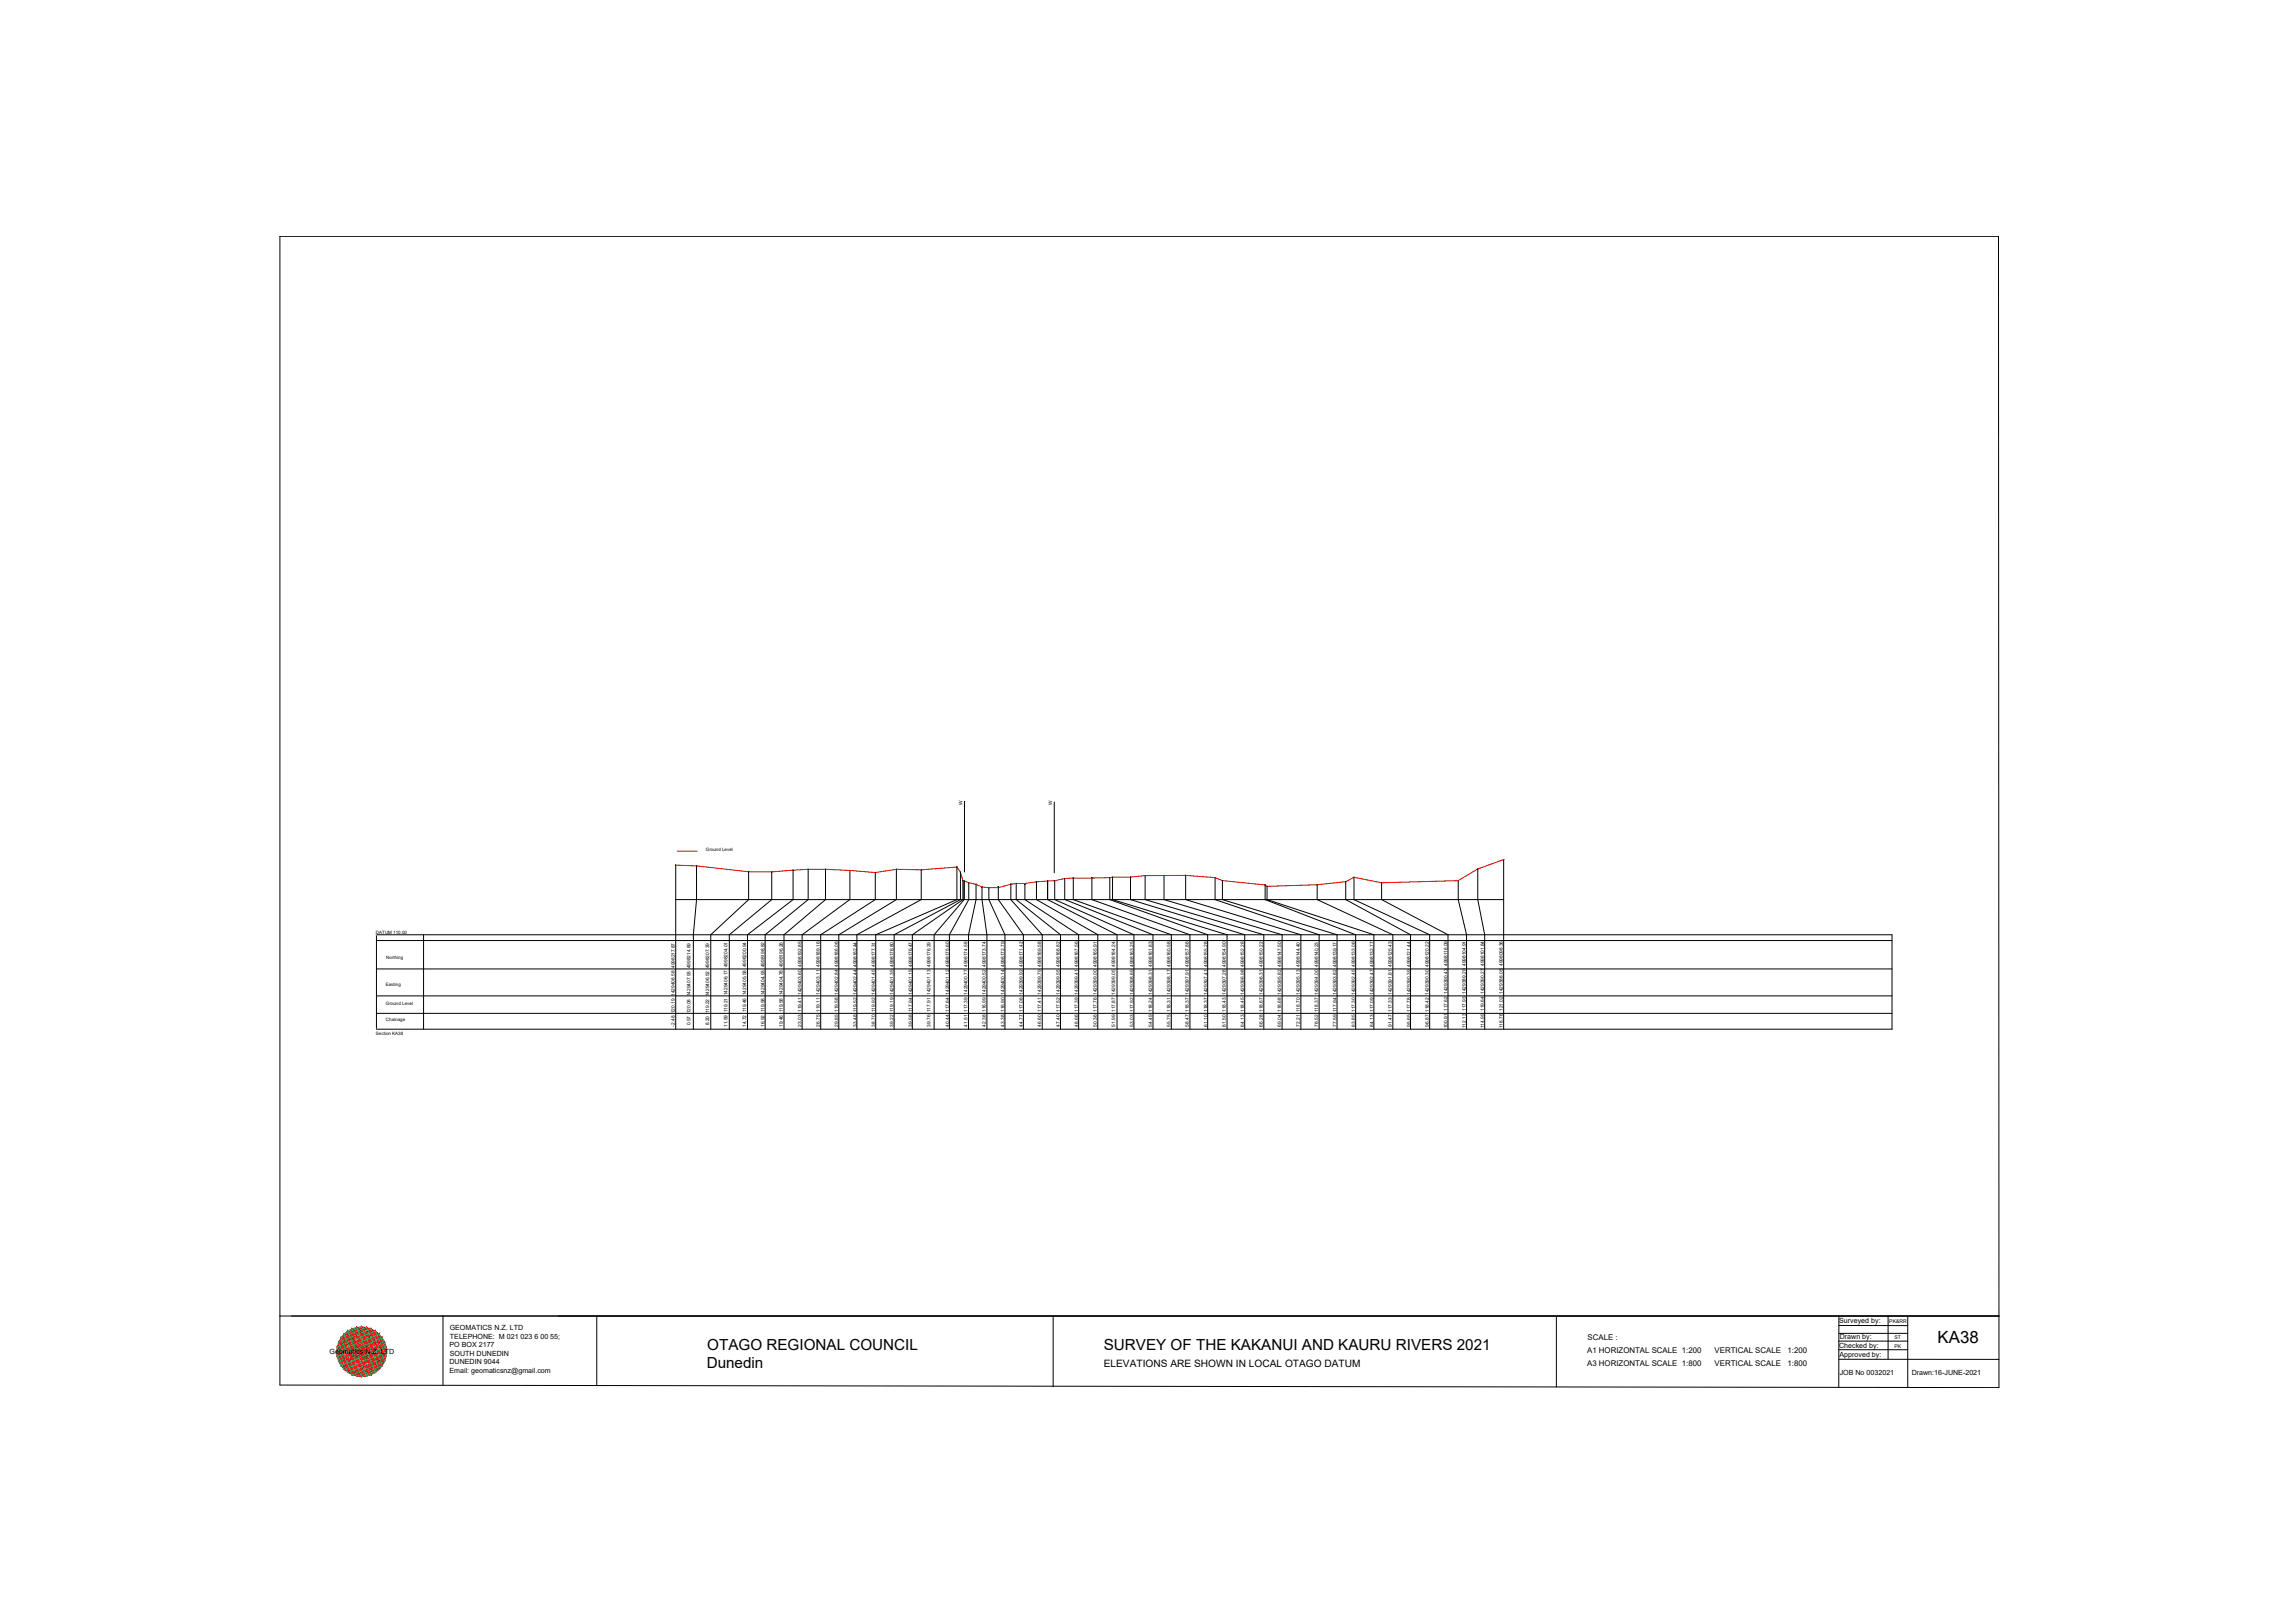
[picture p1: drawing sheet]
<svg xmlns="http://www.w3.org/2000/svg" width="420mm" height="297mm" viewBox="0 0 420 297" stroke-linecap="round" stroke-linejoin="round" font-family="sans-serif">
<defs><g id="words">
<text font-size="3.1" x="354.7" y="245.7">KA38</text>
<g font-size="2.8">
<text x="129.4" y="250.3">Dunedin</text>
<text x="129.5" y="247">OTAGO REGIONAL COUNCIL</text>
<text x="202.1" y="247">SURVEY OF THE KAKANUI AND KAURU RIVERS 2021</text>
</g>
<text font-size="1.9" x="202.1" y="250.1">ELEVATIONS ARE SHOWN IN LOCAL OTAGO DATUM</text>
<g font-size="1.4">
<text x="290.7" y="245.2">SCALE :</text>
<text x="290.6" y="247.6">A1 HORIZONTAL SCALE 1:200</text>
<text x="290.6" y="250">A3 HORIZONTAL SCALE 1:800</text>
<text x="313.9" y="247.6">VERTICAL SCALE</text>
<text x="313.9" y="250">VERTICAL SCALE</text>
<text x="327.3" y="247.6">1:200</text>
<text x="327.3" y="250">1:800</text>
</g>
<g font-size="1.3">
<text x="82.3" y="243.4">GEOMATICS N.Z. LTD</text>
<text x="82.4" y="245">TELEPHONE: M 021 023 6 00 55;</text>
<text x="336.7" y="242.1">Surveyed by:</text>
<text x="336.8" y="245.1">Drawn by:</text>
<text x="60.3" y="247.8">Geomatics N.Z. LTD</text>
<text x="82.3" y="246.6">PO BOX 2177</text>
<text x="82.3" y="249.7">DUNEDIN 9044</text>
<text x="82.3" y="251.3">Email: geomaticsnz@gmail.com</text>
<text x="82.3" y="248.1">SOUTH DUNEDIN</text>
<text x="336.7" y="246.6">Checked by:</text>
<text x="336.8" y="248.3">Approved by:</text>
<text x="336.8" y="251.7">JOB No 0032021</text>
<text x="350" y="251.7">Drawn:16-JUNE-2021</text>
</g>
<g font-size=".9">
<text x="176.2" y="147.3" transform="rotate(-90 176.2 147.3)">W</text>
<text x="192.6" y="147.4" transform="rotate(-90 192.6 147.4)">W</text>
<text x="123.5" y="187.9" transform="rotate(-90 123.5 187.9)">-2.48 120.19 1429408.58 4998217.87</text>
<text x="126.4" y="187.7" transform="rotate(-90 126.4 187.7)">0.57 120.08 1429407.93 4998214.89</text>
<text x="129.8" y="187.7" transform="rotate(-90 129.8 187.7)">8.20 119.22 1429406.52 4998207.39</text>
<text x="133.2" y="188" transform="rotate(-90 133.2 188)">11.59 119.21 1429406.17 4998204.01</text>
<text x="136.6" y="188" transform="rotate(-90 136.6 188)">14.72 119.46 1429405.58 4998200.94</text>
<text x="140" y="188" transform="rotate(-90 140 188)">16.92 119.58 1429404.93 4998198.82</text>
<text x="143.3" y="188" transform="rotate(-90 143.3 188)">19.46 119.58 1429404.78 4998196.26</text>
<text x="146.7" y="187.9" transform="rotate(-90 146.7 187.9)">23.03 119.41 1429403.60 4998192.85</text>
<text x="150.1" y="187.9" transform="rotate(-90 150.1 187.9)">26.75 119.11 1429403.11 4998189.16</text>
<text x="153.5" y="187.9" transform="rotate(-90 153.5 187.9)">29.85 119.58 1429402.84 4998186.06</text>
<text x="156.8" y="187.9" transform="rotate(-90 156.8 187.9)">33.48 119.52 1429402.44 4998182.44</text>
<text x="160.2" y="187.9" transform="rotate(-90 160.2 187.9)">38.70 119.92 1429401.45 4998177.31</text>
<text x="163.6" y="187.9" transform="rotate(-90 163.6 187.9)">39.22 119.19 1429401.35 4998176.80</text>
<text x="167" y="187.9" transform="rotate(-90 167 187.9)">39.58 117.94 1429401.15 4998176.47</text>
<text x="170.4" y="187.9" transform="rotate(-90 170.4 187.9)">39.76 117.91 1429401.13 4998176.29</text>
<text x="173.7" y="187.9" transform="rotate(-90 173.7 187.9)">40.44 117.64 1429401.12 4998175.60</text>
<text x="177.1" y="187.9" transform="rotate(-90 177.1 187.9)">41.51 117.39 1429400.77 4998174.58</text>
<text x="180.5" y="187.9" transform="rotate(-90 180.5 187.9)">42.38 116.99 1429400.52 4998173.74</text>
<text x="183.9" y="187.9" transform="rotate(-90 183.9 187.9)">43.38 116.90 1429400.14 4998172.79</text>
<text x="187.3" y="187.9" transform="rotate(-90 187.3 187.9)">44.77 117.06 1429399.92 4998171.42</text>
<text x="190.6" y="187.9" transform="rotate(-90 190.6 187.9)">46.60 117.41 1429399.79 4998169.58</text>
<text x="194" y="187.9" transform="rotate(-90 194 187.9)">47.40 117.52 1429399.55 4998168.82</text>
<text x="197.4" y="187.9" transform="rotate(-90 197.4 187.9)">48.66 117.39 1429399.41 4998167.56</text>
<text x="200.8" y="187.9" transform="rotate(-90 200.8 187.9)">50.36 117.76 1429399.00 4998165.91</text>
<text x="204.2" y="187.9" transform="rotate(-90 204.2 187.9)">51.99 117.87 1429399.05 4998164.24</text>
<text x="207.5" y="187.9" transform="rotate(-90 207.5 187.9)">53.03 117.92 1429398.69 4998163.25</text>
<text x="210.9" y="187.9" transform="rotate(-90 210.9 187.9)">54.49 118.24 1429398.31 4998161.83</text>
<text x="214.3" y="187.9" transform="rotate(-90 214.3 187.9)">55.75 118.31 1429398.17 4998160.58</text>
<text x="217.7" y="187.9" transform="rotate(-90 217.7 187.9)">58.47 118.37 1429397.91 4998157.86</text>
<text x="221.1" y="187.9" transform="rotate(-90 221.1 187.9)">61.10 118.37 1429397.41 4998155.28</text>
<text x="224.4" y="187.9" transform="rotate(-90 224.4 187.9)">61.50 118.43 1429397.28 4998154.90</text>
<text x="227.8" y="187.9" transform="rotate(-90 227.8 187.9)">64.13 118.45 1429396.98 4998152.28</text>
<text x="231.2" y="187.9" transform="rotate(-90 231.2 187.9)">66.28 118.67 1429396.31 4998150.22</text>
<text x="234.6" y="187.9" transform="rotate(-90 234.6 187.9)">69.04 118.68 1429395.82 4998147.50</text>
<text x="237.9" y="187.9" transform="rotate(-90 237.9 187.9)">72.21 118.70 1429395.13 4998144.40</text>
<text x="241.3" y="187.9" transform="rotate(-90 241.3 187.9)">76.52 118.37 1429394.00 4998140.23</text>
<text x="244.7" y="187.9" transform="rotate(-90 244.7 187.9)">77.59 117.94 1429393.82 4998139.17</text>
<text x="248.1" y="187.9" transform="rotate(-90 248.1 187.9)">83.85 117.30 1429392.45 4998133.06</text>
<text x="251.5" y="187.9" transform="rotate(-90 251.5 187.9)">84.13 117.09 1429392.47 4998132.77</text>
<text x="254.8" y="187.9" transform="rotate(-90 254.8 187.9)">91.47 117.33 1429391.81 4998125.43</text>
<text x="258.2" y="187.9" transform="rotate(-90 258.2 187.9)">95.65 117.78 1429390.39 4998121.44</text>
<text x="261.6" y="187.9" transform="rotate(-90 261.6 187.9)">96.87 118.42 1429390.30 4998120.22</text>
<text x="265" y="188.2" transform="rotate(-90 265 188.2)">100.91 117.62 1429390.43 4998116.09</text>
<text x="268.4" y="188.2" transform="rotate(-90 268.4 188.2)">112.13 117.93 1429389.20 4998104.91</text>
<text x="271.7" y="188.2" transform="rotate(-90 271.7 188.2)">114.99 119.64 1429390.27 4998101.84</text>
<text x="275.1" y="188.2" transform="rotate(-90 275.1 188.2)">118.78 121.02 1429388.05 4998098.36</text>
<text x="345.9" y="242.2">PK&amp;RR</text>
<text x="346.8" y="245">ST</text>
<text x="346.8" y="246.8">PK</text>
</g>
<g font-size=".8">
<text x="129.2" y="155.8">Ground Level</text>
<text x="68.8" y="170.9">DATUM 110.00</text>
<text x="70.7" y="175.6">Northing</text>
<text x="70.6" y="180.4">Easting</text>
<text x="70.7" y="183.9">Ground Level</text>
<text x="68.8" y="189.5">Section KA38</text>
<text x="70.7" y="186.8">Chainage</text>
</g>
</g></defs>
<!-- layer: 0 -->
<g fill="none" stroke="#000" stroke-width=".18">
<path d="M51.2 43.3h314.7l.1 210.7-314.8-.5zM123.7 158.3v.1M123.7 158.3v30.1M127.5 158.5h.1M127.5 158.5v6.1l-.6 6.5v17.3M137.1 159.5l-.1 .1M137.1 159.6v5l-7 6.5v17.3M141.3 159.6v5l-7.8 6.5v17.3M141.3 159.5v.1M145.2 159.2v.1M145.2 159.2v5.4l-8.4 6.5v17.3M147.9 159.1h.1"/>
<path d="M148 159.1v5.5l-7.9 6.5v17.3M148 159.1h-.1M151.1 159.1v5.5l-7.6 6.5v17.3M151.2 159.1h-.1M155.6 159.3v5.3M155.6 159.3h.1M160.2 159.7v4.9l-9.9 6.5v17.3M160.3 159.7h-.1M164.1 159.1h.1M164.1 159.1v5.5l-10.5 6.5v17.3M168.7 159.2v5.4l-11.8 6.5v17.3M168.7 159.2h-.1"/>
<path d="M175.2 158.7h.1M175.2 158.7v5.9l-14.9 6.5v17.3M175.8 159.6v5l-12.1 6.5v17.3M175.9 159.6h-.1M176.6 146.7v12.9M193 146.8v12.9M270.5 159v5.6l1.3 6.5v17.3M270.6 159l-.1 .1M275.3 157.3h.1M275.3 157.3v31.1M68.9 171.1h277.5v17.3h-277.5M68.9 177.3h277.5"/>
<path d="M68.9 171.1v17.1M68.9 172.1h277.5M68.9 171.1h.1M77.5 171.1v17.3M123.7 164.6h151.6M155.6 164.6l-8.7 6.5v17.3M176.3 161.1v.1M176.3 161.2v3.4l-9.3 6.5v17.3M176.5 164.6v-3.4v3.4l-5.5 6.5v17.3M177.4 161.5v3.1l-3.6 6.5v17.3M178.7 161.8v.1M178.7 161.9v2.7l-1.4 6.5v17.3"/>
<path d="M179.8 162.3v2.3l.9 6.5v17.3M179.8 162.3v.1M181 162.4v.1M181 162.4v2.2l3 6.5v17.3M182.8 162.2v.1M182.8 162.3v2.3l4.6 6.5v17.3M185 161.8h.1M185.1 161.8v2.8l5.7 6.5v17.3M186 161.7v2.9l8.2 6.5v17.3M186.1 161.7h-.1M187.6 161.8v.1M187.6 161.9v2.7l9.9 6.5v17.3"/>
<path d="M189.7 161.4h.1M189.7 161.4v3.2l11.3 6.5M189.8 161.4h-.1M191.8 161.2v.1M191.8 161.2v3.4l12.7 6.5v17.3M191.8 161.2v3.4M193.1 161.2h.1M193.1 161.2v3.4l14.5 6.5v17.3M194.9 160.8v3.8M194.9 160.8h.1M195 164.6l16.1 6.5v17.3M196.5 160.7h.1"/>
<path d="M196.5 160.7v3.9l17.9 6.5v17.3M199.9 160.6h.1M199.9 160.6v4l17.9 6.5v17.3M201 171.1v17.3M203.2 160.6h.1M203.2 160.6v4l17.9 6.5v17.3M203.7 160.5v4.1l20.9 6.5v17.3M203.7 160.5v.1M207 160.5v4.1l20.9 6.5v17.3M207 160.5h-.1M209.6 160.2l.1 .1M209.6 160.3v4.3l21.8 6.5v17.3"/>
<path d="M209.7 160.2l-.1 .1M213.1 160.3v4.3l21.6 6.5v17.3M213.1 160.2v.1M217.1 160.2v4.4l21.1 6.5v17.3M217.1 160.2h.1M222.5 160.6h-.1M222.5 160.6v4l19 6.5v17.3M223.8 161.1v.1M223.8 161.2v3.4l21 6.5v17.3M231.6 161.9v.1M231.6 162v2.6l16.6 6.5v17.3M232 162.2h.1"/>
<path d="M232 162.2v2.4l19.5 6.5v17.3M241.1 161.9h.1M241.1 161.9v2.7l13.9 6.5v17.3M241.2 161.9h-.1M246.3 161.3l.1 .1M246.4 161.4v3.2l11.8 6.5v17.3M246.4 161.3l-.1 .1M247.9 160.6v4l13.8 6.5v17.3M247.9 160.5v.1M253 161.5l-.1 3.1 12.2 6.5v17.3M267 161.2v3.4l1.5 6.5v17.3M267 161.2h.1"/>
<path d="M68.9 185.5h277.5M68.9 182.3h277.5M51.2 240.9h314.8M81.1 240.8v12.7M109.3 240.8v12.8M192.8 240.9v12.9M284.9 240.9v12.9M336.6 245.4h12.7M336.6 247h12.7M336.6 248.8h29.4M336.7 242.6h12.6M336.7 240.9l-.1 13"/>
<path d="M336.7 244h12.6M345.7 240.9v7.8M349.3 240.9v13"/>
<circle cx="123.7" cy="158.3" r=".02"/>
<circle cx="127.5" cy="158.5" r=".02"/>
<circle cx="137" cy="159.5" r=".02"/>
<circle cx="141.3" cy="159.6" r=".02"/>
<circle cx="145.2" cy="159.3" r=".02"/>
<circle cx="147.9" cy="159.1" r=".02"/>
<circle cx="151.1" cy="159.1" r=".02"/>
<circle cx="155.6" cy="159.3" r=".02"/>
<circle cx="160.2" cy="159.7" r=".02"/>
<circle cx="164.1" cy="159.1" r=".02"/>
<circle cx="168.7" cy="159.2" r=".02"/>
<circle cx="175.2" cy="158.7" r=".02"/>
<circle cx="175.8" cy="159.6" r=".02"/>
<circle cx="270.5" cy="159" r=".02"/>
<circle cx="275.3" cy="157.3" r=".02"/>
<circle cx="68.9" cy="171.1" r=".02"/>
<circle cx="176.3" cy="161.2" r=".02"/>
<circle cx="177.4" cy="161.5" r=".02"/>
<circle cx="178.7" cy="161.8" r=".02"/>
<circle cx="179.8" cy="162.3" r=".02"/>
<circle cx="181" cy="162.5" r=".02"/>
<circle cx="182.8" cy="162.3" r=".02"/>
<circle cx="185.1" cy="161.8" r=".02"/>
<circle cx="186" cy="161.7" r=".02"/>
<circle cx="187.6" cy="161.8" r=".02"/>
<circle cx="189.7" cy="161.4" r=".02"/>
<circle cx="191.8" cy="161.2" r=".02"/>
<circle cx="193.1" cy="161.2" r=".02"/>
<circle cx="194.9" cy="160.8" r=".02"/>
<circle cx="196.5" cy="160.7" r=".02"/>
<circle cx="199.9" cy="160.6" r=".02"/>
<circle cx="203.2" cy="160.6" r=".02"/>
<circle cx="203.7" cy="160.5" r=".02"/>
<circle cx="207" cy="160.5" r=".02"/>
<circle cx="209.6" cy="160.2" r=".02"/>
<circle cx="213.1" cy="160.2" r=".02"/>
<circle cx="217.1" cy="160.2" r=".02"/>
<circle cx="222.4" cy="160.6" r=".02"/>
<circle cx="223.8" cy="161.2" r=".02"/>
<circle cx="231.6" cy="162" r=".02"/>
<circle cx="232" cy="162.2" r=".02"/>
<circle cx="241.1" cy="161.9" r=".02"/>
<circle cx="246.4" cy="161.4" r=".02"/>
<circle cx="247.9" cy="160.6" r=".02"/>
<circle cx="252.9" cy="161.6" r=".02"/>
<circle cx="267" cy="161.2" r=".02"/>
</g>
<g fill="none" stroke="#0ff" stroke-width=".18">
<path d="M176.5 161.2h.1"/>
<circle cx="176.5" cy="161.2" r=".02"/>
</g>
<!-- layer: geo -->
<g fill="none" stroke="#545454" stroke-width=".18">
<path d="M61.6 247.4h9.2M61.7 246.5h9v1.8h-9zM62 245.7h8.4v3.5M62 245.7v3.5h8.4M62 245.7h.1M62.4 244.9h7.6v5h-7.6zM63 244.2h6.4v6.4h-6.4zM63.7 243.6h.1M63.7 243.6h5v7.6h-5zM64.5 243.2h3.4v8.4h-3.4zM65.3 242.9h1.8v9h-1.8zM66.2 242.8v9.2"/>
<path d="M70 244.9h.1M70.7 246.5h.1"/>
</g>
<g fill="none" stroke="#ff0" stroke-width=".18">
<path d="M61.6 247.4l4.6-4.6 4.6 4.6-4.6 4.5-4.5-4.5M63 250.6h.1M63 244.2l6.4 6.4M63.7 251.2l-1.3-1.3 6.3-6.3 1.3 1.3-6.3 6.3M63.7 243.6l6.3 6.3-1.3 1.3-6.3-6.3zM64.5 243.2l5.9 6-2.5 2.4-5.9-5.9zM65.3 242.9l5.4 5.4-3.6 3.6-5.4-5.4zM67.1 251.9h.1M67.1 242.9l3.6 3.6-5.4 5.4-3.6-3.6zM67.9 243.2l2.5 2.5-5.9 5.9-2.5-2.4zM69.4 244.1h.1M69.4 244.2l-6.4 6.4"/>
<path d="M69.5 250.6h.1"/>
</g>
<g fill="none" stroke="#00b85c" stroke-width=".18">
<path d="M61.6 247.4l1.4 3.2 7.8-3.2-1.4-3.2-7.8 3.2M61.7 246.5l7-2.9 2 4.7-7 2.9zM62 245.7l8.4 3.5M62 245.7l2.5 5.9M62.4 244.9l2.9 7 4.7-2-2.9-7-4.7 2M62.4 249.9l-.7-1.6 8.3-3.4 .7 1.6-8.3 3.4M63 244.2l3.2-1.4 3.2 7.8-3.2 1.4zM63.7 243.6l1.6-.7 3.4 8.3-1.6 .7zM64.5 243.2l3.4 8.4M67.9 243.2l-3.4 8.4M67.9 243.2l2.5 6M67.9 243.2l-5.9 2.5"/>
<path d="M70.4 245.7l-8.4 3.5M70.4 249.2l-5.9 2.4"/>
</g>
<g fill="none" stroke="#f00" stroke-width=".18">
<path d="M61.6 247.4l2.9 4.2M61.6 247.4l6.3 4.2M61.6 247.4l8.8 1.8M61.6 247.4h.1M61.7 248.3h.1M61.7 246.5h.1M61.7 246.5l9 1.8M61.7 246.5l.7 3.4M61.7 246.5l3.6 5.4M61.7 248.3l2 2.9M61.7 246.5l7 4.7M61.7 248.3l5.4 3.6"/>
<path d="M61.7 248.3l8.3 1.6M62 245.7l1 4.9M62 245.7l4.2 6.3M62 249.2l1 1.4M62 249.2l4.2 2.8M62 245.7l7.4 4.9M62 245.7l8.8 1.7M62 249.2l7.4 1.4M62 245.7l-.4 1.7M62 245.7h.1M62 249.2h.1M62.4 249.9h.1"/>
<path d="M62.4 244.9h.1M62.4 244.9l7.6 5M62.4 244.9l1.3 6.3M62.4 244.9l4.7 7M62.4 249.9l2.9 2M62.4 249.9l6.3 1.3M62.4 244.9l-.7 3.4M62.4 244.9l8.3 1.6M63 244.2h.1M63 244.2l1.5 7.4M63 244.2l4.9 7.4M63 244.2l7.4 5"/>
<path d="M63 250.6l1.5 1M63 244.2l-1 1.4M63 244.2l7.4 1.5M63 250.6l4.9 1M63 244.2l-1 5M63 250.6h.1M63.7 243.6h.1M63.7 251.2h.1M63.7 243.6l5 7.6M63.7 243.6l1.6 8.3M63.7 243.6l-2 2.9M63.7 251.2l3.4 .7"/>
<path d="M63.7 243.6l-1.3 6.3M63.7 243.6l7 4.7M63.7 243.6l6.3 1.3M64.4 243.2h.1M64.5 243.2l1.7 8.8M64.5 243.2l4.9 7.4M64.5 243.2l-1.5 1M64.5 243.2l6.3 4.2M64.5 243.2l-2.9 4.2M64.5 243.2l4.9 1M64.5 251.6l1.7 .4M64.5 243.2l-1.5 7.4"/>
<path d="M64.5 251.6h.1M65.3 242.9h.1M65.3 251.9h.1M65.3 242.9l1.8 9M65.3 242.9l4.7 7M65.3 242.9l-2.9 2M65.3 242.9l5.4 3.6M65.3 242.9l-3.6 5.4M65.3 242.9l3.4 .7M65.3 242.9l-1.6 8.3M66.2 242.9h.1M66.2 242.8l1.7 8.8"/>
<path d="M66.2 242.8l-1.7 .4M66.2 242.8l4.2 6.4M66.2 242.8l-4.2 2.9M66.2 242.8l4.2 2.9M66.2 242.8l-4.2 6.4M66.2 242.8l1.7 .4M66.2 242.8l-1.7 8.8M66.2 251.9h.1M67.1 251.9h.1M67.1 242.9h.1M67.1 242.9l-1.8 9M67.1 242.9l1.6 8.3"/>
<path d="M67.1 242.9l-3.4 .7M67.1 242.9l3.6 5.4M67.1 242.9l-5.4 3.6M67.1 242.9l2.9 2M67.1 242.9l-4.7 7M67.9 243.2h.1M67.9 243.2l1.5 7.4M67.9 243.2l-4.9 1M67.9 251.6l-1.7 .4M67.9 243.2l2.9 4.2M67.9 243.2l-6.3 4.2M67.9 243.2l1.5 1"/>
<path d="M67.9 243.2l-4.9 7.4M67.9 243.2l-1.7 8.8M68 251.6h.1M68.7 251.2h.1M68.7 243.6h.1M68.7 243.6l-5 7.6M68.7 243.6l1.3 6.3M68.7 243.6l-6.3 1.3M68.7 251.2l-3.4 .7M68.7 243.6l2 2.9M68.7 243.6l-7 4.7M68.7 243.6l-1.6 8.3"/>
<path d="M69.4 244.2h.1M69.4 244.2l1 5M69.4 244.2l-7.4 1.5M69.4 250.6l-4.9 1M69.4 244.2l1 1.5M69.4 244.2l-7.4 5M69.4 250.6l-1.5 1M69.4 244.2l-4.9 7.4M69.4 244.2l-1.5 7.4M69.4 250.6h.1M70 244.9h.1M70 249.9h.1"/>
<path d="M70 244.9l-7.6 5M70 244.9l.7 3.4M70 244.9l-8.3 1.6M70 249.9l-6.3 1.3M70 249.9l-2.9 2M70 244.9l-4.7 7M70 244.9l-1.3 6.3M70.4 245.6h.1M70.4 249.1h.1M70.4 245.7l.4 1.7M70.4 245.7l-8.8 1.7 .4 1.8M70.4 249.2l-7.4 1.4"/>
<path d="M70.4 249.2l-4.2 2.8M70.4 245.7l-7.4 4.9M70.4 245.6l-4.2 6.4M70.4 249.2l-1 1.4M70.4 245.7l-1 4.9M70.7 246.5h.1M70.7 248.3h.1M70.7 246.5l-9 1.8M70.7 248.3l-8.3 1.6M70.7 246.5l-7 4.7M70.7 248.3l-5.4 3.6M70.7 246.5l-3.6 5.4"/>
<path d="M70.7 248.3l-2 2.9M70.7 246.5l-.7 3.4M70.7 247.4h.1M70.8 247.4l-.4 1.8M70.8 247.4l-8.8 1.8M70.8 247.4l-6.3 4.2M70.8 247.4l-2.9 4.2"/>
</g>
<!-- layer: 0 -->
<g fill="none" stroke="#f8d731" stroke-width=".18">
<path d="M68.9 171.1h.1"/>
<circle cx="68.9" cy="171.1" r=".02"/>
</g>
<path d="M124 155.8h3.6M275.3 157.3l-4.8 1.7-3.5 2.2-14.1 .4-5-1-1.5 .8-5.3 .5-9.1 .3-.4-.2-7.8-.8-1.3-.6-5.4-.4-7.5 .1-2.6 .2-12.1 .3-1.8 .4-3.4 .2-2.1 .3h-1.6l-.9 .1-2.3 .7h-1.8l-1.2-.2-1.1-.4-2.4-.7-.5-1.6-.6-.9-6.5 .5-4.6-.1-3.9 .6a84.6 84.6 0 0 0-18.9-.1h-4.2l-9.6-1.1-3.8-.2" fill="none" stroke="#f00" stroke-width=".18"/>
<use href="#words"/>
</svg>
